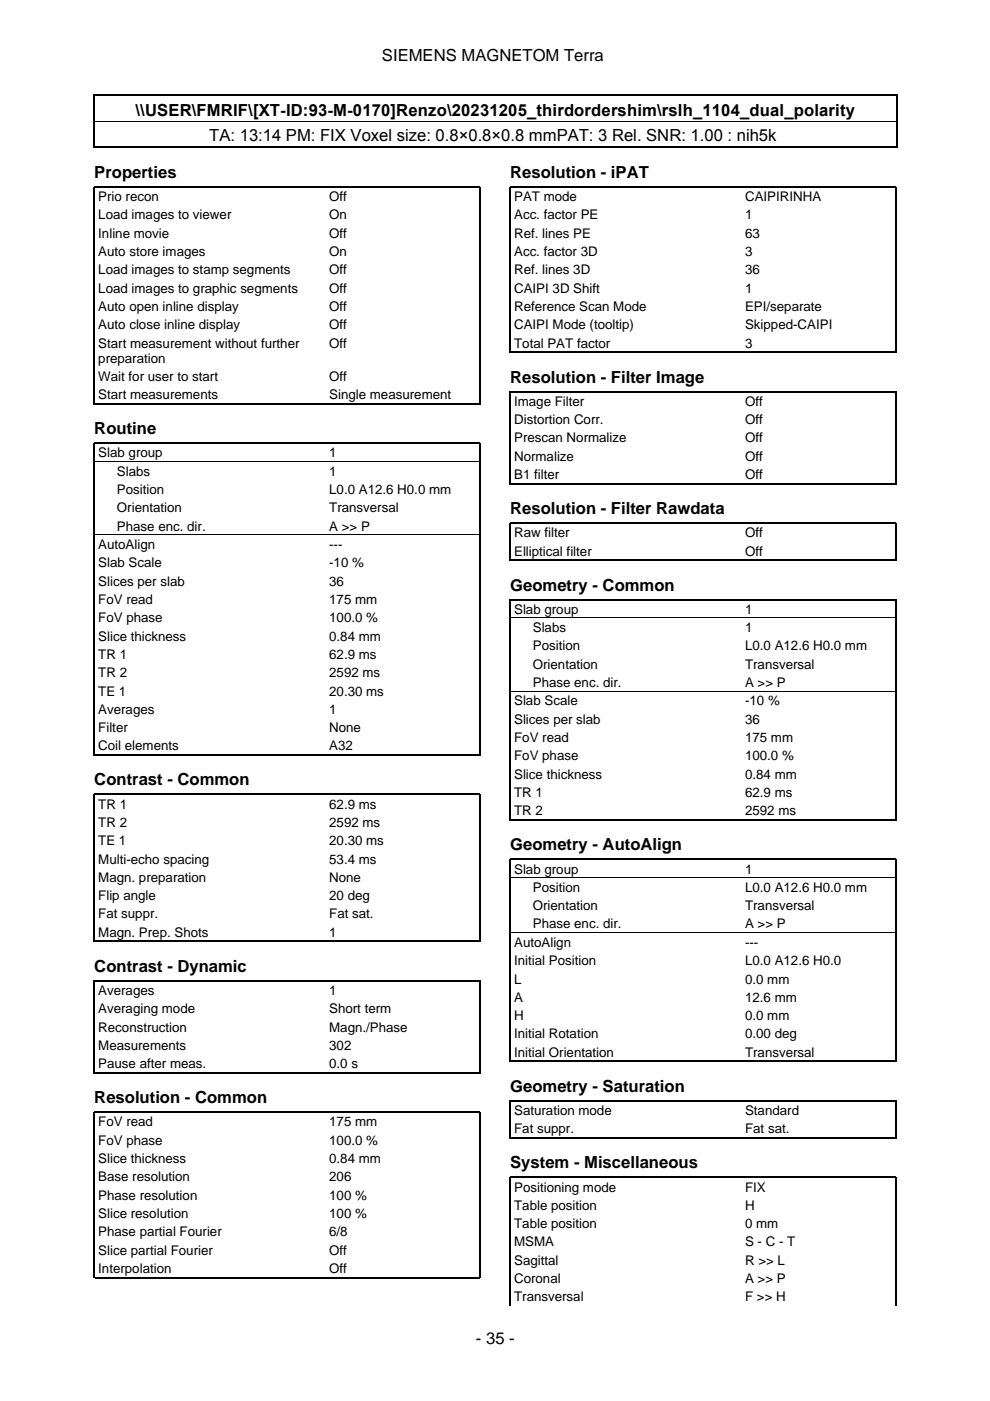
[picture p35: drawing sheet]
<svg xmlns="http://www.w3.org/2000/svg" width="210mm" height="297mm" viewBox="0 0 210 297" stroke-linecap="round" stroke-linejoin="round" font-family="sans-serif">
<defs><g id="words">
<g font-size="3.5">
<text x="81" y="12.9">SIEMENS MAGNETOM Terra</text>
<text x="28.7" y="24.6">\\USER\FMRIF\[XT-ID:93-M-0170]Renzo\20231205_thirdordershim\rslh_1104_dual_polarity</text>
<text x="44.4" y="29.9">TA: 13:14 PM: FIX Voxel size: 0.8×0.8×0.8 mmPAT: 3 Rel. SNR: 1.00 : nih5k</text>
<text x="20" y="37.7">Properties</text>
<text x="108.2" y="37.7">Resolution - iPAT</text>
<text x="108.2" y="81.1">Resolution - Filter Image</text>
<text x="20" y="92">Routine</text>
<text x="108.2" y="109">Resolution - Filter Rawdata</text>
<text x="108.2" y="125.2">Geometry - Common</text>
<text x="20" y="166.5">Contrast - Common</text>
<text x="108.2" y="180.3">Geometry - AutoAlign</text>
<text x="20" y="206">Contrast - Dynamic</text>
<text x="20" y="233.9">Resolution - Common</text>
<text x="108.2" y="231.5">Geometry - Saturation</text>
<text x="108.2" y="247.7">System - Miscellaneous</text>
<text x="100.9" y="284.9">- 35 -</text>
</g>
<g font-size="2.8">
<text x="20.8" y="42.6">Prio recon</text>
<text x="20.8" y="46.5">Load images to viewer</text>
<text x="69.8" y="42.6">Off</text>
<text x="69.8" y="46.5">On</text>
<text x="109" y="42.6">PAT mode</text>
<text x="109" y="46.5">Acc. factor PE</text>
<text x="158" y="42.6">CAIPIRINHA</text>
<text x="158" y="46.5">1</text>
<text x="20.8" y="50.4">Inline movie</text>
<text x="69.8" y="50.4">Off</text>
<text x="109" y="50.4">Ref. lines PE</text>
<text x="158" y="50.4">63</text>
<text x="20.8" y="54.3">Auto store images</text>
<text x="20.8" y="58.2">Load images to stamp segments</text>
<text x="69.8" y="54.3">On</text>
<text x="69.8" y="58.2">Off</text>
<text x="109" y="54.3">Acc. factor 3D</text>
<text x="109" y="58.2">Ref. lines 3D</text>
<text x="158" y="54.3">3</text>
<text x="158" y="58.2">36</text>
<text x="20.8" y="62.1">Load images to graphic segments</text>
<text x="20.8" y="65.9">Auto open inline display</text>
<text x="69.8" y="62.1">Off</text>
<text x="69.8" y="65.9">Off</text>
<text x="109" y="62.1">CAIPI 3D Shift</text>
<text x="109" y="65.9">Reference Scan Mode</text>
<text x="158" y="62.1">1</text>
<text x="158" y="65.9">EPI/separate</text>
<text x="20.8" y="69.8">Auto close inline display</text>
<text x="69.8" y="69.8">Off</text>
<text x="109" y="69.8">CAIPI Mode (tooltip)</text>
<text x="158" y="69.8">Skipped-CAIPI</text>
<text x="20.8" y="73.7">Start measurement without further</text>
<text x="20.8" y="76.9">preparation</text>
<text x="69.8" y="73.7">Off</text>
<text x="109" y="73.7">Total PAT factor</text>
<text x="158" y="73.7">3</text>
<text x="20.8" y="80.7">Wait for user to start</text>
<text x="69.8" y="80.7">Off</text>
<text x="20.8" y="84.6">Start measurements</text>
<text x="69.8" y="84.6">Single measurement</text>
<text x="109" y="86">Image Filter</text>
<text x="109" y="89.9">Distortion Corr.</text>
<text x="158" y="86">Off</text>
<text x="158" y="89.9">Off</text>
<text x="109" y="93.8">Prescan Normalize</text>
<text x="158" y="93.8">Off</text>
<text x="20.8" y="97">Slab group</text>
<text x="24.8" y="100.9">Slabs</text>
<text x="69.8" y="97">1</text>
<text x="69.8" y="100.9">1</text>
<text x="109" y="97.7">Normalize</text>
<text x="109" y="101.6">B1 filter</text>
<text x="158" y="97.7">Off</text>
<text x="158" y="101.6">Off</text>
<text x="24.8" y="104.8">Position</text>
<text x="69.8" y="104.8">L0.0 A12.6 H0.0 mm</text>
<text x="24.8" y="108.6">Orientation</text>
<text x="24.8" y="112.5">Phase enc. dir.</text>
<text x="69.8" y="108.6">Transversal</text>
<text x="69.8" y="112.5">A &gt;&gt; P</text>
<text x="109" y="113.9">Raw filter</text>
<text x="158" y="113.9">Off</text>
<text x="20.8" y="116.4">AutoAlign</text>
<text x="69.8" y="116.4">---</text>
<text x="109" y="117.8">Elliptical filter</text>
<text x="158" y="117.8">Off</text>
<text x="20.8" y="120.3">Slab Scale</text>
<text x="20.8" y="124.2">Slices per slab</text>
<text x="69.8" y="120.3">-10 %</text>
<text x="69.8" y="124.2">36</text>
<text x="20.8" y="128.1">FoV read</text>
<text x="20.8" y="131.9">FoV phase</text>
<text x="69.8" y="128.1">175 mm</text>
<text x="69.8" y="131.9">100.0 %</text>
<text x="109" y="130.1">Slab group</text>
<text x="158" y="130.1">1</text>
<text x="20.8" y="135.8">Slice thickness</text>
<text x="69.8" y="135.8">0.84 mm</text>
<text x="113" y="134">Slabs</text>
<text x="113" y="137.9">Position</text>
<text x="158" y="134">1</text>
<text x="158" y="137.9">L0.0 A12.6 H0.0 mm</text>
<text x="20.8" y="139.7">TR 1</text>
<text x="20.8" y="143.6">TR 2</text>
<text x="69.8" y="139.7">62.9 ms</text>
<text x="69.8" y="143.6">2592 ms</text>
<text x="113" y="141.8">Orientation</text>
<text x="158" y="141.8">Transversal</text>
<text x="20.8" y="147.5">TE 1</text>
<text x="69.8" y="147.5">20.30 ms</text>
<text x="109" y="149.6">Slab Scale</text>
<text x="113" y="145.7">Phase enc. dir.</text>
<text x="158" y="145.7">A &gt;&gt; P</text>
<text x="158" y="149.6">-10 %</text>
<text x="20.8" y="151.3">Averages</text>
<text x="20.8" y="155.2">Filter</text>
<text x="69.8" y="151.3">1</text>
<text x="69.8" y="155.2">None</text>
<text x="109" y="153.5">Slices per slab</text>
<text x="158" y="153.5">36</text>
<text x="20.8" y="159.1">Coil elements</text>
<text x="69.8" y="159.1">A32</text>
<text x="109" y="157.3">FoV read</text>
<text x="109" y="161.2">FoV phase</text>
<text x="158" y="157.3">175 mm</text>
<text x="158" y="161.2">100.0 %</text>
<text x="109" y="165.1">Slice thickness</text>
<text x="158" y="165.1">0.84 mm</text>
<text x="20.8" y="171.4">TR 1</text>
<text x="69.8" y="171.4">62.9 ms</text>
<text x="109" y="169">TR 1</text>
<text x="109" y="172.9">TR 2</text>
<text x="158" y="169">62.9 ms</text>
<text x="158" y="172.9">2592 ms</text>
<text x="20.8" y="175.3">TR 2</text>
<text x="20.8" y="179.2">TE 1</text>
<text x="69.8" y="175.3">2592 ms</text>
<text x="69.8" y="179.2">20.30 ms</text>
<text x="20.8" y="183.1">Multi-echo spacing</text>
<text x="69.8" y="183.1">53.4 ms</text>
<text x="109" y="185.2">Slab group</text>
<text x="158" y="185.2">1</text>
<text x="20.8" y="187">Magn. preparation</text>
<text x="20.8" y="190.9">Flip angle</text>
<text x="69.8" y="187">None</text>
<text x="69.8" y="190.9">20 deg</text>
<text x="113" y="189.1">Position</text>
<text x="158" y="189.1">L0.0 A12.6 H0.0 mm</text>
<text x="20.8" y="194.7">Fat suppr.</text>
<text x="69.8" y="194.7">Fat sat.</text>
<text x="113" y="193">Orientation</text>
<text x="113" y="196.8">Phase enc. dir.</text>
<text x="158" y="193">Transversal</text>
<text x="158" y="196.8">A &gt;&gt; P</text>
<text x="20.8" y="198.6">Magn. Prep. Shots</text>
<text x="69.8" y="198.6">1</text>
<text x="109" y="200.8">AutoAlign</text>
<text x="158" y="200.8">---</text>
<text x="109" y="204.6">Initial Position</text>
<text x="109" y="208.5">L</text>
<text x="158" y="204.6">L0.0 A12.6 H0.0</text>
<text x="158" y="208.5">0.0 mm</text>
<text x="20.8" y="211">Averages</text>
<text x="20.8" y="214.8">Averaging mode</text>
<text x="69.8" y="211">1</text>
<text x="69.8" y="214.8">Short term</text>
<text x="109" y="212.4">A</text>
<text x="158" y="212.4">12.6 mm</text>
<text x="20.8" y="218.7">Reconstruction</text>
<text x="69.8" y="218.7">Magn./Phase</text>
<text x="109" y="216.3">H</text>
<text x="109" y="220.2">Initial Rotation</text>
<text x="158" y="216.3">0.0 mm</text>
<text x="158" y="220.2">0.00 deg</text>
<text x="20.8" y="222.6">Measurements</text>
<text x="20.8" y="226.5">Pause after meas.</text>
<text x="69.8" y="222.6">302</text>
<text x="69.8" y="226.5">0.0 s</text>
<text x="109" y="224">Initial Orientation</text>
<text x="158" y="224">Transversal</text>
<text x="20.8" y="238.8">FoV read</text>
<text x="69.8" y="238.8">175 mm</text>
<text x="109" y="236.4">Saturation mode</text>
<text x="158" y="236.4">Standard</text>
<text x="20.8" y="242.7">FoV phase</text>
<text x="69.8" y="242.7">100.0 %</text>
<text x="109" y="240.3">Fat suppr.</text>
<text x="158" y="240.3">Fat sat.</text>
<text x="20.8" y="246.6">Slice thickness</text>
<text x="20.8" y="250.5">Base resolution</text>
<text x="69.8" y="246.6">0.84 mm</text>
<text x="69.8" y="250.5">206</text>
<text x="20.8" y="254.4">Phase resolution</text>
<text x="69.8" y="254.4">100 %</text>
<text x="109" y="252.6">Positioning mode</text>
<text x="109" y="256.5">Table position</text>
<text x="158" y="252.6">FIX</text>
<text x="158" y="256.5">H</text>
<text x="20.8" y="258.2">Slice resolution</text>
<text x="20.8" y="262.1">Phase partial Fourier</text>
<text x="69.8" y="258.2">100 %</text>
<text x="69.8" y="262.1">6/8</text>
<text x="109" y="260.4">Table position</text>
<text x="158" y="260.4">0 mm</text>
<text x="20.8" y="266">Slice partial Fourier</text>
<text x="20.8" y="269.9">Interpolation</text>
<text x="69.8" y="266">Off</text>
<text x="69.8" y="269.9">Off</text>
<text x="109" y="264.3">MSMA</text>
<text x="109" y="268.1">Sagittal</text>
<text x="158" y="264.3">S - C - T</text>
<text x="158" y="268.1">R &gt;&gt; L</text>
<text x="109" y="272">Coronal</text>
<text x="109" y="275.9">Transversal</text>
<text x="158" y="272">A &gt;&gt; P</text>
<text x="158" y="275.9">F &gt;&gt; H</text>
</g>
</g></defs>
<g fill="none" stroke="#000" stroke-width=".26">
<path d="M19.9 20v11.3M20 20.2h170M20 31.2h170M190.1 20v11.3M108.2 74.8v-35.2h81.8v35.2M108.3 74.7h81.6M20 85.8v-46.2h81.8v46.2M20.1 85.6h81.6M108.2 102.7v-19.7h81.8v19.7M108.2 118.9v-8h81.8v8M108.3 102.6h81.6M108.3 118.8h81.6"/>
<path d="M20 160.2v-66.2h81.8v66.2M20.1 160.1h81.6M108.2 174v-46.9h81.8v46.9M108.3 173.9h81.6M20 199.7v-31.3h81.8v31.3M20.1 199.6h81.6M20 227.6v-19.7h81.8v19.7M20.1 227.5h81.6M108.2 225.2v-43h81.8v43M108.3 225h81.6M108.2 241.4v-8h81.8v8M108.3 241.3h81.6"/>
<path d="M20 271v-35.2h81.8v35.2M20.1 270.9h81.6M108.2 276.8v-27.2h81.8v27.2"/>
</g>
<path d="M20 25.7h170M20.1 97.8h81.6M20.1 113.4h81.6M108.3 131h81.6M108.3 146.5h81.6M108.3 186.1h81.6M108.3 197.7h81.6" fill="none" stroke="#000" stroke-width=".21"/>
<use href="#words"/>
</svg>
